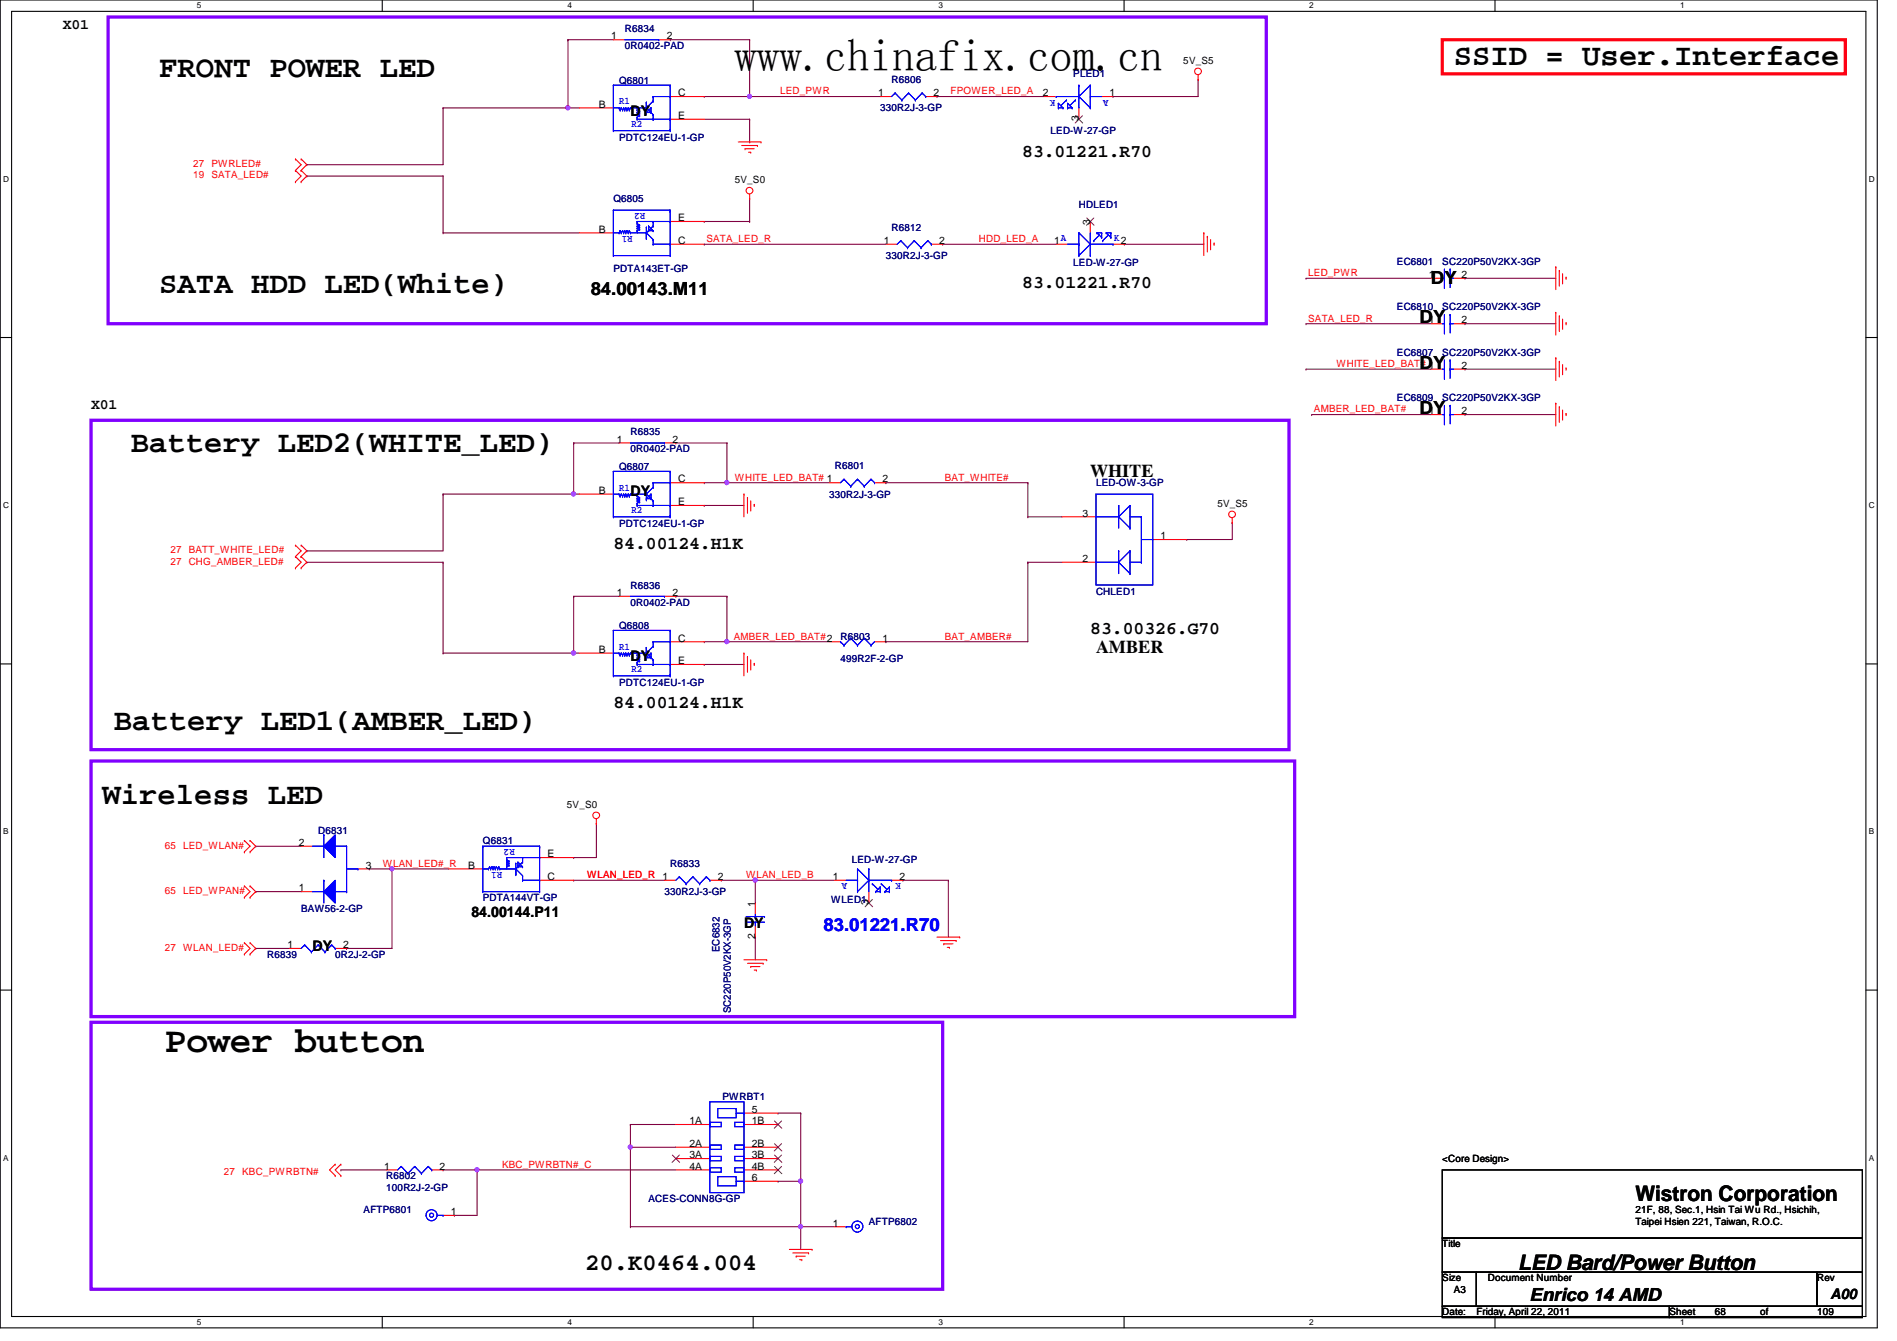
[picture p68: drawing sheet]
<svg xmlns="http://www.w3.org/2000/svg" width="297mm" height="210mm" viewBox="0 0 297 210" stroke-linecap="round" stroke-linejoin="round" font-family="sans-serif">
<defs><g id="words">
<text font-size="7.1" x="115" y="11.1">www.chinafix.com.cn</text>
<text font-size="5.7" x="25.8" y="164.7">Power button</text>
<g font-size="4.8">
<text x="227.6" y="10.2">SSID = User.Interface</text>
<text x="24.9" y="12">FRONT POWER LED</text>
<text x="24.9" y="45.8">SATA HDD LED(White)</text>
<text x="20.5" y="70.7">Battery LED2(WHITE_LED)</text>
<text x="17.8" y="114.3">Battery LED1(AMBER_LED)</text>
<text x="16" y="125.8">Wireless LED</text>
</g>
<text font-size="3.7" x="91.6" y="198.8">20.K0464.004</text>
<g font-size="3.3">
<text x="256.1" y="188">Wistron Corporation</text>
<text x="237.7" y="198.8">LED Bard/Power Button</text>
</g>
<g font-size="2.8">
<text x="160.1" y="24.6">83.01221.R70</text>
<text x="92.5" y="46.2">84.00143.M11</text>
<text x="160.1" y="45">83.01221.R70</text>
<text x="224.1" y="44.4">DY</text>
<text x="222.3" y="50.6">DY</text>
<text x="222.3" y="57.7">DY</text>
<text x="222.3" y="64.9">DY</text>
<text x="170.7" y="74.6">WHITE</text>
<text x="96.1" y="85.9">84.00124.H1K</text>
<text x="170.7" y="99.3">83.00326.G70</text>
<text x="171.6" y="102.2">AMBER</text>
<text x="96.1" y="110.8">84.00124.H1K</text>
<text x="239.5" y="203.7">Enrico 14 AMD</text>
</g>
<text font-size="2.8" fill="#00f" x="128.9" y="145.8">83.01221.R70</text>
<g font-size="2.3">
<text x="9.8" y="4.5">X01</text>
<text x="98.7" y="18.1">DY</text>
<text x="14.3" y="64.1">X01</text>
<text x="98.7" y="77.7">DY</text>
<text x="98.7" y="103.5">DY</text>
<text x="73.8" y="143.5">84.00144.P11</text>
<text x="48.9" y="148.8">DY</text>
<text x="116.5" y="145.2">DY</text>
<text x="286.6" y="203.3">A00</text>
</g>
<g font-size="1.6" fill="#000080">
<text x="97.8" y="5">R6834</text>
<text x="97.8" y="7.7">0R0402-PAD</text>
<text x="96.9" y="13.2">Q6801</text>
<text x="137.8" y="17.4">330R2J-3-GP</text>
<text x="139.6" y="13">R6806</text>
<text x="168.1" y="12.1">PLED1</text>
<text x="96.9" y="22.1">PDTC124EU-1-GP</text>
<text x="164.5" y="21">LED-W-27-GP</text>
<text x="96.1" y="31.7">Q6805</text>
<text x="168.9" y="32.6">HDLED1</text>
<text x="138.7" y="40.6">330R2J-3-GP</text>
<text x="139.6" y="36.1">R6812</text>
<text x="168.1" y="41.6">LED-W-27-GP</text>
<text x="218.7" y="41.4">EC6801</text>
<text x="225.8" y="41.4">SC220P50V2KX-3GP</text>
<text x="96.1" y="42.5">PDTA143ET-GP</text>
<text x="218.7" y="48.6">EC6810</text>
<text x="225.8" y="48.6">SC220P50V2KX-3GP</text>
<text x="218.7" y="55.7">EC6807</text>
<text x="225.8" y="55.7">SC220P50V2KX-3GP</text>
<text x="218.7" y="62.8">EC6809</text>
<text x="225.8" y="62.8">SC220P50V2KX-3GP</text>
<text x="98.7" y="68.1">R6835</text>
<text x="98.7" y="70.8">0R0402-PAD</text>
<text x="96.9" y="73.6">Q6807</text>
<text x="129.8" y="77.9">330R2J-3-GP</text>
<text x="130.7" y="73.4">R6801</text>
<text x="171.6" y="76.1">LED-OW-3-GP</text>
<text x="96.9" y="82.5">PDTC124EU-1-GP</text>
<text x="98.7" y="92.1">R6836</text>
<text x="98.7" y="94.8">0R0402-PAD</text>
<text x="171.6" y="93.2">CHLED1</text>
<text x="96.9" y="98.5">Q6808</text>
<text x="131.6" y="100.1">R6803</text>
<text x="96.9" y="107.4">PDTC124EU-1-GP</text>
<text x="131.6" y="103.7">499R2F-2-GP</text>
<text x="49.8" y="130.5">D6831</text>
<text x="75.6" y="132.1">Q6831</text>
<text x="104.9" y="135.7">R6833</text>
<text x="133.4" y="135.1">LED-W-27-GP</text>
<text x="47.2" y="142.8">BAW56-2-GP</text>
<text x="75.6" y="141">PDTA144VT-GP</text>
<text x="104.1" y="140.1">330R2J-3-GP</text>
<text x="130.2" y="141.4">WLED1</text>
<text x="41.8" y="149.9">R6839</text>
<text x="52.5" y="149.9">0R2J-2-GP</text>
<text x="112.6" y="149" transform="rotate(-90 112.6 149)">EC6832</text>
<text x="114.4" y="158.6" transform="rotate(-90 114.4 158.6)">SC220P50V2KX-3GP</text>
<text x="113.1" y="172.1">PWRBT1</text>
<text x="60.5" y="184.6">R6802</text>
<text x="56.9" y="189.9">AFTP6801</text>
<text x="60.5" y="186.4">100R2J-2-GP</text>
<text x="101.6" y="188.1">ACES-CONN8G-GP</text>
<text x="136.1" y="191.7">AFTP6802</text>
</g>
<g font-size="1.6">
<text x="95.7" y="6.2">1</text>
<text x="104.4" y="6.2">2</text>
<text x="185.3" y="10">5V_S5</text>
<text x="93.8" y="16.8">B</text>
<text x="106.2" y="15.1">C</text>
<text x="137.5" y="15.1">1</text>
<text x="146.2" y="15.1">2</text>
<text x="163.3" y="15.1">2</text>
<text x="173.7" y="15.1">1</text>
<text x="106.2" y="18.6">E</text>
<text x="168.9" y="19" transform="rotate(-90 168.9 19)">3</text>
<text x="115.1" y="28.7">5V_S0</text>
<text x="106.2" y="34.6">E</text>
<text x="170.7" y="35.2" transform="rotate(-90 170.7 35.2)">3</text>
<text x="93.8" y="36.4">B</text>
<text x="106.2" y="38.2">C</text>
<text x="138.4" y="38.2">1</text>
<text x="147.1" y="38.2">2</text>
<text x="165.1" y="38.2">1</text>
<text x="175.5" y="38.2">2</text>
<text x="223.7" y="43.5">1</text>
<text x="228.9" y="43.5">2</text>
<text x="223.7" y="50.6">1</text>
<text x="228.9" y="50.6">2</text>
<text x="228.9" y="57.7">2</text>
<text x="223.7" y="64.9">1</text>
<text x="228.9" y="64.9">2</text>
<text x="96.6" y="69.3">1</text>
<text x="105.3" y="69.3">2</text>
<text x="93.8" y="77.3">B</text>
<text x="106.2" y="75.5">C</text>
<text x="138.2" y="75.5">2</text>
<text x="106.2" y="79.1">E</text>
<text x="169.5" y="80.9">3</text>
<text x="190.6" y="79.3">5V_S5</text>
<text x="169.5" y="88">2</text>
<text x="181.7" y="84.4">1</text>
<text x="96.6" y="93.3">1</text>
<text x="105.3" y="93.3">2</text>
<text x="106.2" y="100.4">C</text>
<text x="138.2" y="100.4">1</text>
<text x="93.8" y="102.2">B</text>
<text x="106.2" y="104">E</text>
<text x="88.8" y="126.4">5V_S0</text>
<text x="46.8" y="132.4">2</text>
<text x="57.3" y="136">3</text>
<text x="73.3" y="136">B</text>
<text x="85.7" y="134.2">E</text>
<text x="85.7" y="137.8">C</text>
<text x="112.4" y="137.8">2</text>
<text x="130.4" y="137.8">1</text>
<text x="140.8" y="137.8">2</text>
<text x="46.8" y="139.5">1</text>
<text x="118.2" y="141.9" transform="rotate(-90 118.2 141.9)">1</text>
<text x="136" y="141.7" transform="rotate(-90 136 141.7)">3</text>
<text x="45" y="148.4">1</text>
<text x="53.7" y="148.4">2</text>
<text x="118.2" y="147" transform="rotate(-90 118.2 147)">2</text>
<text x="108" y="176">1A</text>
<text x="108" y="179.5">2A</text>
<text x="117.7" y="174.2">5</text>
<text x="117.7" y="176">1B</text>
<text x="117.7" y="179.5">2B</text>
<text x="60.2" y="183.1">1</text>
<text x="68.8" y="183.1">2</text>
<text x="108" y="181.3">3A</text>
<text x="108" y="183.1">4A</text>
<text x="117.7" y="181.3">3B</text>
<text x="117.7" y="183.1">4B</text>
<text x="117.7" y="184.9">6</text>
<text x="225.8" y="181.9">&lt;Core Design&gt;</text>
<text x="70.6" y="190.2">1</text>
<text x="130.4" y="192">1</text>
<text x="256.1" y="189.9">21F, 88, Sec.1, Hsin Tai Wu Rd., Hsichih,</text>
<text x="256.1" y="191.7">Taipei Hsien 221, Taiwan, R.O.C.</text>
<text x="225.8" y="195.2">Title</text>
<text x="225.8" y="200.6">Size</text>
<text x="227.6" y="202.4">A3</text>
<text x="233" y="200.6">Document Number</text>
<text x="284.5" y="200.6">Rev</text>
<text x="225.8" y="205.9">Date:</text>
<text x="231.2" y="205.9">Friday, April 22, 2011</text>
<text x="261.4" y="205.9">Sheet</text>
<text x="268.5" y="205.9">68</text>
<text x="275.6" y="205.9">of</text>
<text x="284.5" y="205.9">109</text>
</g>
<g font-size="1.6" fill="#00f">
<text x="96.9" y="16.3">R1</text>
<text x="165.2" y="15.6" transform="rotate(180 165.2 15.6)">K</text>
<text x="173.6" y="15.6" transform="rotate(180 173.6 15.6)">A</text>
<text x="98.9" y="19.9">R2</text>
<text x="101" y="33.4" transform="rotate(180 101 33.4)">R2</text>
<text x="99.1" y="36.9" transform="rotate(180 99.1 36.9)">R1</text>
<text x="166.1" y="37.7">A</text>
<text x="174.5" y="37.7">K</text>
<text x="96.9" y="76.8">R1</text>
<text x="98.9" y="80.3">R2</text>
<text x="96.9" y="101.7">R1</text>
<text x="98.9" y="105.2">R2</text>
<text x="78.6" y="136.5" transform="rotate(180 78.6 136.5)">R1</text>
<text x="80.6" y="132.9" transform="rotate(180 80.6 132.9)">R2</text>
<text x="132.7" y="138.3" transform="rotate(180 132.7 138.3)">A</text>
<text x="141.1" y="138.3" transform="rotate(180 141.1 138.3)">K</text>
</g>
<g font-size="1.6" fill="#f00">
<text x="122.2" y="14.8">LED_PWR</text>
<text x="148.8" y="14.8">FPOWER_LED_A</text>
<text x="30.3" y="26.2">27 PWRLED#</text>
<text x="30.3" y="27.9">19 SATA_LED#</text>
<text x="110.6" y="37.9">SATA_LED_R</text>
<text x="153.3" y="37.9">HDD_LED_A</text>
<text x="204.8" y="43.2">LED_PWR</text>
<text x="204.8" y="50.3">SATA_LED_R</text>
<text x="209.3" y="57.4">WHITE_LED_BAT# 1</text>
<text x="205.7" y="64.6">AMBER_LED_BAT#</text>
<text x="115.1" y="75.2">WHITE_LED_BAT# 1</text>
<text x="148" y="75.2">BAT_WHITE#</text>
<text x="26.7" y="86.6">27 BATT_WHITE_LED#</text>
<text x="26.7" y="88.4">27 CHG_AMBER_LED#</text>
<text x="114.9" y="100.1">AMBER_LED_BAT#2</text>
<text x="148" y="100.1">BAT_AMBER#</text>
<text x="25.8" y="132.8">65 LED_WLAN#</text>
<text x="59.9" y="135.7">WLAN_LED#_R</text>
<text x="91.9" y="137.5">WLAN_LED_R 1</text>
<text x="116.8" y="137.5">WLAN_LED_B</text>
<text x="25.8" y="140">65 LED_WPAN#</text>
<text x="25.8" y="148.8">27 WLAN_LED#</text>
<text x="35" y="183.9">27</text>
<text x="37.9" y="183.9">KBC_PWRBTN#</text>
<text x="78.6" y="182.8">KBC_PWRBTN#_C</text>
</g>
<g font-size="1.3">
<text x="30.8" y="1.3">5</text>
<text x="88.9" y="1.3">4</text>
<text x="146.9" y="1.3">3</text>
<text x="205" y="1.3">2</text>
<text x="263.1" y="1.3">1</text>
<text x=".5" y="28.4">D</text>
<text x="292.6" y="28.4">D</text>
<text x=".5" y="79.5">C</text>
<text x="292.6" y="79.5">C</text>
<text x=".5" y="130.6">B</text>
<text x="292.6" y="130.6">B</text>
<text x=".5" y="181.7">A</text>
<text x="292.6" y="181.7">A</text>
<text x="30.8" y="207.4">5</text>
<text x="88.9" y="207.4">4</text>
<text x="146.9" y="207.4">3</text>
<text x="205" y="207.4">2</text>
<text x="263.1" y="207.4">1</text>
</g>
</g></defs>
<path d="M0 0h293.9v207.8h-293.9zM1.8 1.8h290.4v204.3h-290.4z" fill="none" stroke="#000" stroke-width=".17"/>
<g fill="#fff">
<path d="M30.8 .2h.7v1.4h-.7z"/>
<path d="M30.8 206.2h.7v1.4h-.7z"/>
</g>
<path d="M59.9 0v1.8M59.9 206.1v1.7" fill="none" stroke="#000" stroke-width=".17"/>
<g fill="#fff">
<path d="M88.9 .2h.6v1.4h-.6z"/>
<path d="M88.9 206.2h.6v1.4h-.6z"/>
</g>
<path d="M117.9 0v1.8M117.9 206.1v1.7" fill="none" stroke="#000" stroke-width=".17"/>
<g fill="#fff">
<path d="M146.9 .2h.7v1.4h-.7z"/>
<path d="M146.9 206.2h.7v1.4h-.7z"/>
</g>
<path d="M176 0v1.8M176 206.1v1.7" fill="none" stroke="#000" stroke-width=".17"/>
<g fill="#fff">
<path d="M205 .2h.7v1.4h-.7z"/>
<path d="M205 206.2h.7v1.4h-.7z"/>
</g>
<path d="M234.1 0v1.8M234.1 206.1v1.7" fill="none" stroke="#000" stroke-width=".17"/>
<g fill="#fff">
<path d="M263.1 .2h.7v1.4h-.7z"/>
<path d="M263.1 206.2h.7v1.4h-.7z"/>
<path d="M.5 27.3h.9v1.4h-.9z"/>
<path d="M292.6 27.3h.9v1.4h-.9z"/>
<path d="M.5 78.4h.9v1.4h-.9z"/>
<path d="M292.6 78.4h.9v1.4h-.9z"/>
</g>
<path d="M0 52.8h1.8M292.2 52.8h1.7" fill="none" stroke="#000" stroke-width=".17"/>
<g fill="#fff">
<path d="M.5 129.5h.8v1.3h-.8z"/>
<path d="M292.6 129.5h.8v1.3h-.8z"/>
</g>
<path d="M0 103.9h1.8M292.2 103.9h1.7" fill="none" stroke="#000" stroke-width=".17"/>
<g fill="#fff">
<path d="M.5 180.5h.8v1.4h-.8z"/>
<path d="M292.6 180.5h.8v1.4h-.8z"/>
</g>
<path d="M0 155h1.8M292.2 155h1.7" fill="none" stroke="#000" stroke-width=".17"/>
<path d="M147.6 38.2h.1M147.6 38.2h17.8M98.7 192h.1M125.4 184.9h.1M125.4 184.9v7.1h-26.7" fill="none" stroke="#800040" stroke-width=".17"/>
<circle cx="125.4" cy="192" r=".32" fill="#f0f"/>
<circle cx="125.4" cy="192" r=".32" fill="none" stroke="#f0f" stroke-width=".17"/>
<circle cx="125.4" cy="184.9" r=".32" fill="#f0f"/>
<circle cx="125.4" cy="184.9" r=".32" fill="none" stroke="#f0f" stroke-width=".17"/>
<path d="M229.4 57.8h.1M229.4 43.6h.1M229.4 57.8h14.2M229.4 43.6h14.2M89.8 77.3h.1M89.8 77.3h.9M125.4 192h.1M125.4 192v3.6" fill="none" stroke="#800040" stroke-width=".17"/>
<circle cx="89.8" cy="77.3" r=".32" fill="#f0f"/>
<circle cx="89.8" cy="77.3" r=".32" fill="none" stroke="#f0f" stroke-width=".17"/>
<path d="M89.8 102.2h.1M89.8 102.2h.9" fill="none" stroke="#800040" stroke-width=".17"/>
<circle cx="89.8" cy="102.2" r=".32" fill="#f0f"/>
<circle cx="89.8" cy="102.2" r=".32" fill="none" stroke="#f0f" stroke-width=".17"/>
<path d="M204.5 43.6h.1M204.5 43.6h19.6M229.4 64.9h.1M229.4 64.9h14.2M98.7 179.6h.1M98.7 179.6v12.4" fill="none" stroke="#800040" stroke-width=".17"/>
<circle cx="98.7" cy="179.5" r=".32" fill="#f0f"/>
<circle cx="98.7" cy="179.5" r=".32" fill="none" stroke="#f0f" stroke-width=".17"/>
<path d="M110.3 15.1h.1M110.3 15.1h7.1M121.8 174.2h.1M121.8 174.2h3.6M125.4 174.2h.1M125.4 174.2v10.7h-3.6M121.8 184.9h.1" fill="none" stroke="#800040" stroke-width=".17"/>
<circle cx="117.4" cy="15.1" r=".32" fill="#f0f"/>
<circle cx="117.4" cy="15.1" r=".32" fill="none" stroke="#f0f" stroke-width=".17"/>
<path d="M69.4 16.9h.1M69.4 16.9v8.9h-21.4M88.9 16.9h.1M88.9 16.9h1.8M48 25.8h.1" fill="none" stroke="#800040" stroke-width=".17"/>
<circle cx="88.9" cy="16.9" r=".32" fill="#f0f"/>
<circle cx="88.9" cy="16.9" r=".32" fill="none" stroke="#f0f" stroke-width=".17"/>
<g fill="none" stroke="#800040" stroke-width=".17">
<path d="M48 27.6h.1M48 27.6h21.4M69.4 27.6h.1M69.4 36.4h.1M69.4 27.6v8.8M69.4 36.4h21.3M110.3 34.7h.1M110.3 38.2h.1M110.3 34.7h7.1M110.3 38.2h28.4M117.4 34.7h.1M117.4 31.1v3.6"/>
<path d="M176.1 38.2h.1M176.1 38.2h12.4M204.5 50.7h.1M204.5 50.7h19.6M229.4 50.7h.1M229.4 50.7h14.2M69.4 77.3h.1M69.4 77.3v8.9h-21.4M113.8 75.6h.1M113.8 75.6h16M48 86.2h.1M48 88h.1"/>
<path d="M48 88h21.4M69.4 88h.1M69.4 88v14.2M185.8 84.5h.1M192.9 81.8h.1M192.9 81.8v2.7h-7.1M125.4 192h.1M125.4 192h5.3"/>
</g>
<circle cx="113.8" cy="75.5" r=".32" fill="#f0f"/>
<circle cx="113.8" cy="75.5" r=".32" fill="none" stroke="#f0f" stroke-width=".17"/>
<path d="M110.3 79.1h.1M110.3 79.1h6.2M138.7 75.6h.1M138.7 75.6h22.2M160.9 75.6h.1M160.9 75.6v5.3M160.9 80.9h.1M160.9 80.9h5.4M110.3 104h.1M110.3 104h6.2M113.8 100.5h.1M113.8 100.5h16" fill="none" stroke="#800040" stroke-width=".17"/>
<circle cx="113.8" cy="100.4" r=".32" fill="#f0f"/>
<circle cx="113.8" cy="100.4" r=".32" fill="none" stroke="#f0f" stroke-width=".17"/>
<g fill="none" stroke="#800040" stroke-width=".17">
<path d="M69.4 16.9h.1M88.9 6.2h.1M88.9 6.2h7.1M88.9 6.2v10.7h-19.5M104.9 6.2h.1M104.9 6.2h12.5M110.3 18.7h7.1M117.4 6.2h.1M117.4 18.7h.1M117.4 15.1h.1M117.4 6.2v8.9M117.4 18.7v3.5"/>
<path d="M117.4 15.1h20.4M146.7 15.1h.1M146.7 15.1h16.9M174.3 15.1h.1M187.6 12.4h.1M187.6 12.4v2.7h-13.3M117.4 22.2h.1M204.5 57.8h.1M204.5 57.8h19.6M69.4 77.3h.1M89.8 69.3h.1M89.8 69.3h7.1"/>
<path d="M89.8 69.3v8h-20.4M105.8 69.3h.1M105.8 69.3h8M110.3 75.6h.1M113.8 69.3h.1M113.8 69.3v6.3h-3.5M205.4 64.9h.1M205.4 64.9h18.7M89.8 93.3h.1M89.8 93.3v8.9h-20.4M89.8 93.3h7.1M105.8 93.3h.1"/>
<path d="M105.8 93.3h8M113.8 93.3h.1M113.8 93.3v7.2h-3.5M160.9 88h.1M160.9 88v12.5h-22.2M160.9 88h5.4M69.4 102.2h.1M110.3 100.5h.1M138.7 100.5h.1M61.4 136h.1M61.4 136v12.5M40 148.5h.1"/>
<path d="M40 148.5h5.4"/>
</g>
<circle cx="61.4" cy="136" r=".32" fill="#f0f"/>
<circle cx="61.4" cy="136" r=".32" fill="none" stroke="#f0f" stroke-width=".17"/>
<g fill="none" stroke="#800040" stroke-width=".17">
<path d="M40 132.5h.1M40 139.6h.1M40 132.5h7.2M40 139.6h7.2M57.8 136h.1M57.8 136h3.6M118.3 137.8h.1M118.3 137.8h12.4M141.4 137.8h.1M141.4 137.8h7.1M148.5 137.8h.1M148.5 137.8v8.9"/>
<path d="M118.3 146.7h.1M118.3 146.7v3.5"/>
</g>
<circle cx="118.2" cy="137.8" r=".32" fill="#f0f"/>
<circle cx="118.2" cy="137.8" r=".32" fill="none" stroke="#f0f" stroke-width=".17"/>
<g fill="none" stroke="#800040" stroke-width=".17">
<path d="M61.4 136h.1M61.4 136h8.9M89.8 134.2h.1M89.8 137.8h.1M89.8 137.8h14.2M93.4 128.9h.1M93.4 128.9v5.3h-3.6M112.9 137.8h.1M112.9 137.8h5.4M118.3 137.8h.1M118.3 137.8v3.5M54.3 148.5h.1"/>
<path d="M54.3 148.5h7.1M98.7 176h.1M98.7 179.6h.1M98.7 176h7.1M98.7 179.6h7.1M98.7 176v3.6M71.2 190.2h.1M71.2 190.2h3.5M74.7 183.1h.1M74.7 183.1h31.1"/>
</g>
<circle cx="74.7" cy="183.1" r=".32" fill="#f0f"/>
<circle cx="74.7" cy="183.1" r=".32" fill="none" stroke="#f0f" stroke-width=".17"/>
<path d="M53.4 183.1h.1M53.4 183.1h7.1M69.4 183.1h.1M69.4 183.1h5.3M74.7 183.1h.1M74.7 183.1v7.1" fill="none" stroke="#800040" stroke-width=".17"/>
<g fill="none" stroke="#f00" stroke-width=".17">
<path d="M137.8 15.1h1.8M144.9 15.1h1.8M163.6 15.1h1.8M168.9 16.9v1.8M172.5 15.1h1.8M187.6 12.4h.1M187.6 11.7v.7M46.3 24.9h.1M46.3 26.7h.1M46.3 28.4h.1M46.3 24.9l.9 .9-.9 .9M46.3 26.7l.9 .9-.9 .8"/>
<path d="M47.2 26.7h.1M47.2 24.9h.1M47.2 28.4h.1M47.2 24.9l.8 .9-.8 .9M47.2 26.7l.8 .9-.8 .8M90.7 36.4h5.3M104.9 38.2h5.4M104.9 34.7h5.4M115.6 22.2h3.6M116.2 22.8h2.4M116.7 23.3h.1M116.7 23.3h1.4"/>
<path d="M117.2 23.8h.4M117.4 31.1h.1M117.4 30.4v.7M117.6 23.8h.1M118.6 22.8h.1M119.2 22.2h.1M165.4 38.2h1.8M170.7 34.7v1.7M174.3 38.2h1.8M188.5 36.4h.1M188.5 36.4v3.6M189 37h.1"/>
<path d="M189 37v2.5M189.6 38.9h.1M189.6 37.5v1.4M190.1 38.1h.1M190.1 38.1v.3M224.1 50.7h1.7M224.1 57.8h1.7M227.6 50.7h1.8M227.6 57.8h1.8M243.6 56h.1M243.6 41.8h.1M243.6 48.9h.1"/>
<path d="M243.6 41.8v3.5M243.6 48.9v3.5M243.6 56v3.6M244.2 56.6h.1M244.2 42.3h.1M244.2 49.4h.1M244.2 42.3v2.5M244.2 49.4v2.5M244.2 56.6v2.4M244.7 58.5h.1M244.7 44.3h.1M244.7 51.4h.1"/>
<path d="M244.7 42.8v1.5M244.7 50v1.4M244.7 57.1v1.4M245.2 57.6h.1M245.2 43.4h.1M245.2 50.5h.1M245.2 43.4v.3M245.2 50.5v.3M245.2 57.6v.4M96.9 69.3h1.8M104 69.3h1.8M116.5 77.3h.1"/>
<path d="M116.5 77.3v3.6M117 77.9h.1M117 77.9v2.4M117.6 79.8h.1M117.6 78.4v1.4M118.1 78.9h.1M118.1 78.9v.4M224.1 64.9h1.7M227.6 64.9h1.8M243.6 63.1h.1M243.6 63.1v3.6M244.2 63.7h.1"/>
<path d="M244.2 63.7v2.4M244.7 65.6h.1M244.7 64.2v1.4M245.2 64.7h.1M245.2 64.7v.4M46.3 85.3h.1M46.3 87.1h.1M46.3 88.9h.1M46.3 85.3l.9 .9-.9 .9M46.3 87.1l.9 .9-.9 .9M47.2 87.1h.1M47.2 85.3h.1"/>
<path d="M47.2 88.9h.1M47.2 85.3l.8 .9-.8 .9M47.2 87.1l.8 .9-.8 .9M166.3 80.9h5.3M166.3 88h5.3M180.5 84.5h5.3M192.9 81.8h.1M192.9 81.1v.7M116.5 102.2h.1M116.5 102.2v3.6M117 102.8h.1M117 102.8v2.4"/>
<path d="M117.6 104.7h.1M117.6 103.3v1.4M118.1 103.8h.1M118.1 103.8v.4M129.8 100.5h1.8M136.9 100.5h1.8M38.3 131.6h.1M38.3 133.3h.1M38.3 138.7h.1M38.3 131.6l.9 .9-.9 .8M38.3 138.7l.9 .9-.9 .9M39.2 133.3h.1"/>
<path d="M39.2 131.6h.1M39.2 138.7h.1M39.2 131.6l.8 .9-.8 .8M39.2 138.7l.8 .9-.8 .9M47.2 139.6h1.7M47.2 132.5h1.7M56 136h1.8M93.4 128.9h.1M93.4 128.2v.7M104 137.8h1.8M111.2 137.8h1.7M130.7 137.8h1.8"/>
<path d="M136.1 139.6v1.7M139.6 137.8h1.8M38.3 147.6h.1M38.3 149.3h.1M38.3 140.5h.1M38.3 147.6l.9 .9-.9 .8M39.2 149.3h.1M39.2 147.6h.1M39.2 140.5h.1M39.2 147.6l.8 .9-.8 .8M45.4 148.5h1.8M52.5 148.5h1.8"/>
<path d="M116.5 150.2h3.5M117 150.8h2.5M117.6 151.3h.1M117.6 151.3h1.4M118.1 151.8h.3M118.4 151.8h.1M119.5 150.8h.1M120 150.2h.1M146.7 146.7h3.6M147.3 147.2h2.4M147.8 147.7h.1M147.8 147.7h1.4"/>
<path d="M148.3 148.3h.4M148.7 148.3h.1M149.7 147.2h.1M150.3 146.7h.1M105.8 176h5.4M105.8 179.6h5.4M116.5 174.2h5.3M116.5 176h5.3M116.5 179.6h5.3M52.5 182.2h.1M52.5 184h.1M52.5 182.2l-.9 .9 .9 .9"/>
<path d="M53.4 182.2h.1M53.4 184h.1M53.4 182.2l-.9 .9 .9 .9M69.4 190.2h1.8M105.8 181.3h5.4M105.8 183.1h5.4M116.5 181.3h5.3M116.5 183.1h5.3M116.5 184.9h5.3M123.6 195.6h3.6M124.2 196.1h2.4M124.7 196.6h.1"/>
<path d="M124.7 196.6h1.4M125.2 197.2h.4M125.6 197.2h.1M126.6 196.1h.1M127.2 195.6h.1M130.7 192h1.8"/>
<circle cx="187.6" cy="11.2" r=".52"/>
<circle cx="117.4" cy="29.8" r=".52"/>
<circle cx="192.9" cy="80.5" r=".52"/>
<circle cx="93.4" cy="127.6" r=".52"/>
</g>
<path d="M225.8 183.1h65.8v10.7h-65.8zM225.8 193.8h65.8v5.3h-65.8zM225.8 199.1h5.4v5.4h-5.4zM231.2 199.1h53.3v5.4h-53.3zM284.5 199.1h7.1v5.4h-7.1zM225.8 204.5h35.6v1.7h-35.6zM261.4 204.5h30.2v1.7h-30.2z" fill="none" stroke="#000" stroke-width=".17"/>
<path d="M16.9 2.7h181.4v48h-181.4zM14.3 65.8h187.5v51.5h-187.5zM14.3 119.1h188.4v40h-188.4zM14.3 160h133.3v41.8h-133.3z" fill="none" stroke="#8000ff" stroke-width=".51"/>
<path d="M225.8 6.2h63.2v5.4h-63.2z" fill="none" stroke="#f00" stroke-width=".51"/>
<g fill="none" stroke="#00f" stroke-width=".17">
<path d="M140.2 14.6h.1M140.2 14.6l-.6 .5M140.2 14.6l1 1.1M141.2 15.7h.1M142.3 14.6h.1M142.3 14.6l-1.1 1.1M142.3 14.6l1 1.1M143.3 15.7h.1M144.4 14.6h.1M144.4 14.6l-1.1 1.1M144.4 14.6l.5 .5M144.9 15.1h.1"/>
<path d="M165.4 15.1h.1M165.4 15.1h3.4M165.7 16.2h.1M165.7 16.9h.1M165.7 16.9h.7M165.7 16.2l.7 .7M165.7 16.2v.7M166.4 16.9h.1M167 15.7h.1M167 15.7l-.9 .9M167.2 16.9h.1M167.2 16.2h.1"/>
<path d="M167.2 16.9h.7M167.2 16.2v.7M167.2 16.2l.7 .7M167.9 16.9h.1M168.4 15.7h.1M168.4 15.7l-.9 .9M168.9 15.1h.1M168.9 13.3h.1M168.9 13.3v3.6M168.9 15.1l1.8 1.8M170.7 13.3h.1M170.7 16.9h.1"/>
<path d="M170.7 15.1h.1M170.7 13.3v3.6M170.7 13.3l-1.8 1.8M170.7 15.1h1.8M96 32.9h.1M96 36.4h.9M96 32.9h8.9M96 32.9v7.1M96.9 36.4h.1M97.1 36.1h.1M97.1 36.1l-.2 .3M97.1 36.1l.2 .3"/>
<path d="M97.3 36.4h.1M97.5 36.1h.1M97.5 36.1l-.2 .3M97.5 36.1l.2 .3M97.7 36.4h.1M97.8 36.1h.1M97.8 36.1l-.1 .3M97.8 36.1l.2 .3M98 36.4h.1M98.2 36.1h.1M98.2 36.1l-.2 .3M98.2 36.1l.2 .3"/>
<path d="M98.4 36.4h.1M98.5 36.1h.1M98.5 36.1l-.1 .3M98.5 36.1l.2 .3M98.7 36.4h.1M98.7 36.4h2.5M99.8 36.1h.1M99.8 35.7h.1M99.8 35.4h.1M99.8 35h.1M99.8 34.7h.1M99.8 34.7h5.1"/>
<path d="M99.8 34.7v.3M99.8 36.1v.3M99.8 35.7l.4 .2M99.8 35.4l.4 .2M99.8 35l.4 .2M100.2 35.9h.1M100.2 35.6h.1M100.2 35.2h.1M100.2 35.9l-.4 .2M100.2 35.6l-.4 .1M100.2 35.2l-.4 .2M101.2 36.4h.1"/>
<path d="M101.2 37.3h.1M101.2 35.6h.1M101.2 35.6v1.7M101.2 36.4l1.1 1.1M101.6 35.4h.1M101.6 35.9h.1M101.6 36.1h.1M101.6 36.1h.7M101.6 35.4l.7 .7M101.6 35.4v.7M102.3 35.4h.1M102.3 34.7h.1"/>
<path d="M102.3 37.5h.1M102.3 38.2h.1M102.3 36.1h.1M102.3 38.2h2.6M102.3 35.4l-1.1 1M102.3 34.7v.7M102.3 37.5v.7M104.9 34.7h.1M104.9 38.2h.1M104.9 33.1h.1M104.9 32.9h.1M104.9 32.9v7.1"/>
<path d="M167.2 38.2h1.7M168.9 36.4h.1M168.9 38.2h.1M168.9 36.4v3.6M168.9 36.4l1.8 1.8M170.7 38.2h.1M170.7 38.2l-1.8 1.8M170.7 36.4v3.6M170.9 38.2h3.4M171.3 37.7h.1M171.8 36.4h.1M171.8 36.4h.7"/>
<path d="M171.8 36.4l.7 .8M172.2 36.8l-.9 .9M172.5 36.4h.1M172.5 37.2h.1M172.5 36.4v.8M172.7 37.7h.1M173.2 36.4h.1M173.2 36.4h.7M173.2 36.4l.7 .8M173.6 36.8l-.9 .9M173.9 37.2h.1M173.9 36.4h.1"/>
<path d="M173.9 36.4v.8M174.3 38.2h.1M96 40h.1M96 40h8.9M104.9 40h.1M168.9 40h.1M170.7 40h.1M225.8 50.7h.4M225.8 57.8h.4M226.2 50.7h.1M226.2 52.1h.1M226.2 57.8h.1"/>
<path d="M226.2 59.2h.1M226.2 49.2v2.9M226.2 56.3v2.9M227.1 50.7h.1M227.1 49.2h.1M227.1 57.8h.1M227.1 56.3h.1M227.1 49.2v2.9M227.1 56.3v2.9M227.1 50.7h.5M227.1 57.8h.5M98.7 69.3h5.3"/>
<path d="M104 69.3h.1M171.6 77.3h8.9v14.3h-8.9zM175.2 79.1h.1M175.2 79.1v3.6M176.9 79.1h.1M176.9 79.1v3.6M176.9 79.1l-1.7 1.8M225.8 64.9h.4M226.2 64.9h.1M226.2 66.3h.1M226.2 63.5v2.8M227.1 64.9h.1"/>
<path d="M227.1 63.5h.1M227.1 64.9h.5M227.1 63.5v2.8M133.2 99.9h.1M133.2 99.9l1.1 1.1M133.2 99.9l-1 1.1M135.3 99.9h.1M135.3 99.9l1.1 1.1M135.3 99.9l-1 1.1M171.6 88h3.6M171.6 80.9h3.6M175.2 88h.1"/>
<path d="M175.2 86.2h.1M175.2 80.9h.1M175.2 88l1.7 1.8M175.2 86.2v3.6M175.2 80.9l1.7 1.8M176.9 89.8h.1M176.9 86.2h.1M176.9 82.7h.1M176.9 88h1.8M176.9 86.2v3.6M176.9 86.2l-1.7 1.8M176.9 80.9h1.8"/>
<path d="M178.7 88h.1M178.7 80.9h.1M178.7 80.9v7.1M178.7 84.5h1.8M180.5 84.5h.1M131.6 100.5h.1M131.6 100.5l.6 .5M132.2 101h.1M134.3 101h.1M136.4 101h.1M136.9 100.5l-.5 .5M106.4 137.2h.1"/>
<path d="M106.4 137.2l-.6 .6M106.4 137.2l1 1.1M107.4 138.3h.1M108.5 137.2h.1M108.5 137.2l-1.1 1.1M108.5 137.2l1.1 1.1M109.6 138.3h.1M110.6 137.2h.1M110.6 137.2l-1 1.1M110.6 137.2l.6 .6M111.2 137.8h.1M132.5 137.8h1.8"/>
<path d="M134.3 136h.1M134.3 139.6h.1M134.3 137.8h.1M134.3 136v3.6M134.3 136l1.8 1.8M136.1 137.8h.1M136.1 136h.1M136.1 137.8l-1.8 1.8M136.1 136v3.6M136.2 137.8h3.4M136.6 138.3h.1M136.6 138.3l.9 .9"/>
<path d="M137.1 139.6h.1M137.1 139.6h.7M137.8 139.6h.1M137.8 138.8h.1M137.8 138.8v.8M137.8 138.8l-.7 .8M138 138.3h.1M138 138.3l.9 .9M138.5 139.6h.1M138.5 139.6h.8M139.3 138.8h.1M139.3 139.6h.1"/>
<path d="M139.3 138.8l-.8 .8M139.3 138.8v.8M139.6 137.8h.1M47.7 147.9h.1M47.7 147.9l-.5 .6M47.7 147.9l1.1 1.1M48.8 149h.1M49.8 147.9h.1M49.8 147.9l-1 1.1M49.8 147.9l1.1 1.1M50.9 149h.1M51.9 147.9h.1"/>
<path d="M51.9 147.9l-1 1.1M51.9 147.9l.6 .6M52.5 148.5h.1M111.2 172.5h5.3v14.2h-5.3zM111.2 179.2h1.7v.7h-1.7zM111.2 175.7h1.7v.7h-1.7zM112.4 173.5h2.9v1.5h-2.9zM115.1 175.7h1.4v.7h-1.4zM115.1 179.2h1.4v.7h-1.4zM115.3 174.2h1.2M116.5 174.2h.1M68.5 190.2h.9"/>
<path d="M69.4 190.2h.1M111.2 181h1.7v.7h-1.7zM111.2 182.8h1.7v.7h-1.7zM112.4 184.2h2.9v1.4h-2.9zM115.1 181h1.4v.7h-1.4zM115.1 182.8h1.4v.7h-1.4zM115.3 184.9h1.2M116.5 184.9h.1M132.5 192h.1M132.5 192h.9"/>
<circle cx="67.6" cy="190.2" r=".32"/>
<circle cx="67.6" cy="190.2" r=".87"/>
<circle cx="134.2" cy="192" r=".32"/>
<circle cx="134.3" cy="192" r=".87"/>
</g>
<g fill="none" stroke="#804000" stroke-width=".16">
<path d="M168.4 18.1l1.1 1.2M169.5 18.1l-1.2 1.2M170.2 34.1l1.1 1.2M171.3 34.1l-1.2 1.2M135.5 140.8l1.1 1.1M136.6 140.8l-1.1 1.1M121.3 175.5l1.1 1.1M121.3 179l1.1 1.2M122.4 175.5l-1.2 1.1M122.4 179l-1.2 1.2M105.3 180.8l1.1 1.1M106.4 180.8l-1.2 1.1"/>
<path d="M121.3 180.8l1.1 1.1M121.3 182.6l1.1 1.1M122.4 180.8l-1.2 1.1M122.4 182.6l-1.2 1.1"/>
</g>
<path d="M50.7 132.5l1.8-1.8v3.5z" fill="#00f"/>
<path d="M48.9 132.5h1.8M50.7 132.5l1.8-1.8v3.5zM50.7 130.7h.1M50.7 132.5h.1M50.7 130.7v3.5M52.5 132.5h1.8M54.3 132.5h.1M54.3 139.6h.1M54.3 132.5v7.1M54.3 136h1.7M56 136h.1" fill="none" stroke="#00f" stroke-width=".17"/>
<path d="M50.7 139.6l1.8-1.8v3.5z" fill="#00f"/>
<path d="M48.9 139.6h1.8M50.7 139.6l1.8-1.8v3.5zM50.7 137.8h.1M50.7 139.6h.1M50.7 137.8v3.5M52.5 139.6h1.8M54.3 139.6h.1" fill="none" stroke="#00f" stroke-width=".17"/>
<path d="M50.7 132.5l1.8-1.8v3.5z" fill="#00f"/>
<path d="M48.9 132.5h1.8M50.7 132.5l1.8-1.8v3.5zM50.7 130.7h.1M50.7 132.5h.1M50.7 130.7v3.5M52.5 132.5h1.8M54.3 132.5h.1M54.3 139.6h.1M54.3 132.5v7.1M54.3 136h1.7M56 136h.1" fill="none" stroke="#00f" stroke-width=".17"/>
<path d="M50.7 139.6l1.8-1.8v3.5z" fill="#00f"/>
<g fill="none" stroke="#00f" stroke-width=".17">
<path d="M96 13.3h.1M96 13.3v7.1M96 16.9h.9M96 13.3h8.9M96.9 16.9h.1M96.9 16.9l.2 .3M97.1 17.2h.1M97.3 16.9h.1M97.3 16.9l-.2 .3M97.3 16.9l.2 .3M97.5 17.2h.1M97.7 16.9h.1"/>
<path d="M97.7 16.9l-.2 .3M97.7 16.9l.1 .3M97.8 17.2h.1M97.8 6.2h5.4M98 16.9h.1M98 16.9l-.2 .3M98 16.9l.2 .3M98.2 17.2h.1M98.4 16.9h.1M98.4 16.9l-.2 .3M98.4 16.9l.1 .3M98.5 17.2h.1"/>
<path d="M98.7 16.9h.1M98.7 16.9h2.5M98.7 16.9l-.2 .3M99.8 17.2h.1M99.8 17.6h.1M99.8 17.9h.1M99.8 18.3h.1M99.8 18.7h.1M99.8 16.9v.3M99.8 18.3v.4M99.8 18.7h5.1M99.8 17.2l.4 .2"/>
<path d="M99.8 17.6l.4 .2M99.8 17.9l.4 .2M100.2 17.4h.1M100.2 17.8h.1M100.2 18.1h.1M100.2 17.4l-.4 .2M100.2 17.8l-.4 .1M100.2 18.1l-.4 .2M101.2 16.9h.1M101.2 16h.1M101.2 17.8h.1M101.2 17.6h.1"/>
<path d="M101.2 16v1.8M101.2 16.9l1.1 1M101.2 17.6h.7M101.9 16.9h.1M101.9 17.4h.1M101.9 17.6h.1M101.9 16.9v.7M101.9 16.9l-.7 .7M102.3 17.9h.1M102.3 18.7h.1M102.3 15.8h.1M102.3 15.1h.1"/>
<path d="M102.3 15.1v.7M102.3 17.9v.8M102.3 15.8l-1.1 1.1M102.3 15.1h2.6M103.2 6.2h.1M104.9 18.7h.1M104.9 15.1h.1M104.9 13.3h.1M104.9 13.3v7.1M96 20.4h.1M96 20.4h8.9M104.9 20.3h.1"/>
<path d="M104.9 20.4h.1M141 37.7h.1M141 37.7l-.5 .5M141 37.7l1.1 1.1M142.1 38.8h.1M143.2 37.7h.1M143.2 37.7l-1.1 1.1M143.2 37.7l1 1.1M144.2 38.8h.1M145.3 37.7h.1M145.3 37.7l-1.1 1.1M145.3 37.7l.5 .5"/>
<path d="M145.8 38.2h.1M225.8 43.6h.4M226.2 43.6h.1M226.2 45h.1M226.2 42.1v2.9M227.1 43.6h.1M227.1 42.1h.1M227.1 43.6h.5M227.1 42.1v2.9M96 73.8h.1M96 77.3h.9M96 73.8v7.1"/>
<path d="M96 73.8h8.9M96.9 77.3h.1M96.9 77.3l.2 .4M97.1 77.7h.1M97.3 77.3h.1M97.3 77.3l-.2 .4M97.3 77.3l.2 .4M97.5 77.7h.1M97.7 77.3h.1M97.7 77.3l-.2 .4M97.7 77.3l.1 .4M97.8 77.7h.1"/>
<path d="M98 77.3h.1M98 77.3l-.2 .4M98 77.3l.2 .4M98.2 77.7h.1M98.4 77.3h.1M98.4 77.3l-.2 .4M98.4 77.3l.1 .4M98.5 77.7h.1M98.7 77.3h.1M98.7 77.3h2.5M98.7 77.3l-.2 .4M99.8 77.7h.1"/>
<path d="M99.8 78.1h.1M99.8 78.4h.1M99.8 78.8h.1M99.8 79.1h.1M99.8 79.1h5.1M99.8 77.3v.4M99.8 78.8v.3M99.8 77.7l.4 .2M99.8 78.1l.4 .1M99.8 78.4l.4 .2M100.2 77.9h.1M100.2 78.2h.1"/>
<path d="M100.2 78.6h.1M100.2 77.9l-.4 .2M100.2 78.2l-.4 .2M100.2 78.6l-.4 .2M101.2 77.3h.1M101.2 76.5h.1M101.2 78.2h.1M101.2 78.1h.1M101.2 76.5v1.7M101.2 77.3l1.1 1.1M101.2 78.1h.7M101.9 77.3h.1"/>
<path d="M101.9 77.9h.1M101.9 78.1h.1M101.9 77.3l-.7 .8M101.9 77.3v.8M102.3 78.4h.1M102.3 79.1h.1M102.3 76.3h.1M102.3 75.6h.1M102.3 75.6v.7M102.3 78.4v.7M102.3 76.3l-1.1 1M102.3 75.6h2.6"/>
<path d="M104.9 79.1h.1M104.9 75.6h.1M104.9 73.8h.1M104.9 73.8v7.1M132.2 75h.1M132.2 75l-.6 .6M132.2 75l1 1.1M133.2 76.1h.1M134.3 75h.1M134.3 75l-1.1 1.1M134.3 75l1 1.1M135.3 76.1h.1"/>
<path d="M136.4 75h.1M136.4 75l-1.1 1.1M136.4 75l.5 .6M136.9 75.6h.1M96 80.9h.1M96 98.7h.1M96 80.9h8.9M96 98.7v7.1M96 98.7h8.9M98.7 93.3h5.3M104 93.3h.1M104.9 80.7h.1"/>
<path d="M104.9 80.9h.1M104.9 98.7h.1M104.9 98.7v7.1M96 105.8h.1M96 102.2h.9M96 105.8h8.9M96.9 102.2h.1M96.9 102.2l.2 .4M97.1 102.6h.1M97.3 102.2h.1M97.3 102.2l-.2 .4M97.3 102.2l.2 .4"/>
<path d="M97.5 102.6h.1M97.7 102.2h.1M97.7 102.2l-.2 .4M97.7 102.2l.1 .4M97.8 102.6h.1M98 102.2h.1M98 102.2l-.2 .4M98 102.2l.2 .4M98.2 102.6h.1M98.4 102.2h.1M98.4 102.2l-.2 .4M98.4 102.2l.1 .4"/>
<path d="M98.5 102.6h.1M98.7 102.2h.1M98.7 102.2h2.5M98.7 102.2l-.2 .4M99.8 102.6h.1M99.8 103h.1M99.8 103.3h.1M99.8 103.7h.1M99.8 104h.1M99.8 102.2v.4M99.8 103.7v.3M99.8 104h5.1"/>
<path d="M99.8 102.6l.4 .2M99.8 103l.4 .1M99.8 103.3l.4 .2M100.2 102.8h.1M100.2 103.1h.1M100.2 103.5h.1M100.2 102.8l-.4 .2M100.2 103.1l-.4 .2M100.2 103.5l-.4 .2M101.2 102.2h.1M101.2 101.3h.1M101.2 103.1h.1"/>
<path d="M101.2 103h.1M101.2 101.3v1.8M101.2 102.2l1.1 1.1M101.2 103h.7M101.9 102.2h.1M101.9 102.8h.1M101.9 103h.1M101.9 102.2v.8M101.9 102.2l-.7 .8M102.3 103.3h.1M102.3 104h.1M102.3 101.2h.1"/>
<path d="M102.3 100.5h.1M102.3 100.5v.7M102.3 103.3v.7M102.3 101.2l-1.1 1M102.3 100.5h2.6M104.9 104h.1M104.9 100.5h.1M104.9 105.6h.1M104.9 105.8h.1M48.9 139.6h1.8M50.7 139.6l1.8-1.8v3.5zM50.7 137.8h.1"/>
<path d="M50.7 139.6h.1M50.7 137.8v3.5M52.5 139.6h1.8M54.3 139.6h.1M75.6 132.5h.1M75.6 139.6h.1M75.6 139.6h8.9M75.6 136h.9M75.6 132.5h8.9M75.6 132.5v7.1M76.5 136h.1M76.7 135.7h.1"/>
<path d="M76.7 135.7l-.2 .3M76.7 135.7l.1 .3M76.8 136h.1M77 135.7h.1M77 135.7l-.2 .3M77 135.7l.2 .3M77.2 136h.1M77.4 135.7h.1M77.4 135.7l-.2 .3M77.4 135.7l.1 .3M77.5 136h.1M77.7 135.7h.1"/>
<path d="M77.7 135.7l-.2 .3M77.7 135.7l.2 .3M77.9 136h.1M78.1 135.7h.1M78.1 135.7l-.2 .3M78.1 135.7l.2 .3M78.3 136h.1M78.3 136h2.5M79.3 135.7h.1M79.3 135.3h.1M79.3 135h.1M79.3 134.6h.1"/>
<path d="M79.3 134.2h.1M79.3 134.2h5.2M79.3 134.2v.4M79.3 135.7v.3M79.3 135.3l.4 .2M79.3 135l.4 .1M79.3 134.6l.4 .2M79.7 135.5h.1M79.7 135.1h.1M79.7 134.8h.1M79.7 135.5l-.4 .2M79.7 135.1l-.4 .2"/>
<path d="M79.7 134.8l-.4 .2M80.8 136h.1M80.8 136.9h.1M80.8 135.1h.1M80.8 135.1v1.8M80.8 136l1 1.1M81.1 135h.1M81.1 135.5h.1M81.1 135.7h.1M81.1 135.7h.7M81.1 135l.7 .7M81.1 135v.7"/>
<path d="M81.8 135h.1M81.8 134.2h.1M81.8 137.1h.1M81.8 137.8h.1M81.8 135.7h.1M81.8 135l-1 1M81.8 134.2v.8M81.8 137.1v.7M81.8 137.8h2.7M84.5 134.2h.1M84.5 137.8h.1M84.5 132.6h.1"/>
<path d="M84.5 132.5h.1M84.5 139.6h.1M84.5 132.5v7.1M116.8 144.4h.1M116.8 143.5h2.9M116.8 144.4h2.9M118.3 143.5h.1M118.3 144.4h.1M118.3 143.1v.4M118.3 144.4v.5M119.7 143.5h.1M62.8 182.6h.1"/>
<path d="M62.8 182.6l-.5 .5M62.8 182.6l1.1 1.1M63.9 183.7h.1M64.9 182.6h.1M64.9 182.6l-1 1.1M64.9 182.6l1.1 1.1M66 183.7h.1M67 182.6h.1M67 182.6l-1 1.1M67 182.6l.6 .5M67.6 183.1h.1"/>
</g>
<g fill="none" stroke="#f00" stroke-width=".17">
<path d="M90.7 16.9h5.3M96 6.2h1.8M103.2 6.2h1.7M104.9 18.7h5.4M104.9 15.1h5.4M138.7 38.2h1.8M145.8 38.2h1.8M224.1 43.6h1.7M227.6 43.6h1.8M90.7 77.3h5.3M104.9 79.1h5.4M104.9 75.6h5.4"/>
<path d="M129.8 75.6h1.8M136.9 75.6h1.8M96.9 93.3h1.8M104 93.3h1.8M90.7 102.2h5.3M104.9 104h5.4M104.9 100.5h5.4M70.3 136h5.3M84.5 134.2h5.3M84.5 137.8h5.3M118.3 141.3v1.8M118.3 144.9v1.8"/>
<path d="M60.5 183.1h1.8M67.6 183.1h1.8"/>
</g>
<circle cx="125.4" cy="192" r=".32" fill="#f0f"/>
<circle cx="125.4" cy="192" r=".32" fill="none" stroke="#f0f" stroke-width=".17"/>
<circle cx="125.4" cy="184.9" r=".32" fill="#f0f"/>
<circle cx="125.4" cy="184.9" r=".32" fill="none" stroke="#f0f" stroke-width=".17"/>
<circle cx="89.8" cy="77.3" r=".32" fill="#f0f"/>
<circle cx="89.8" cy="77.3" r=".32" fill="none" stroke="#f0f" stroke-width=".17"/>
<circle cx="89.8" cy="102.2" r=".32" fill="#f0f"/>
<circle cx="89.8" cy="102.2" r=".32" fill="none" stroke="#f0f" stroke-width=".17"/>
<circle cx="98.7" cy="179.5" r=".32" fill="#f0f"/>
<circle cx="98.7" cy="179.5" r=".32" fill="none" stroke="#f0f" stroke-width=".17"/>
<circle cx="117.4" cy="15.1" r=".32" fill="#f0f"/>
<circle cx="117.4" cy="15.1" r=".32" fill="none" stroke="#f0f" stroke-width=".17"/>
<circle cx="88.9" cy="16.9" r=".32" fill="#f0f"/>
<circle cx="88.9" cy="16.9" r=".32" fill="none" stroke="#f0f" stroke-width=".17"/>
<circle cx="113.8" cy="75.5" r=".32" fill="#f0f"/>
<circle cx="113.8" cy="75.5" r=".32" fill="none" stroke="#f0f" stroke-width=".17"/>
<circle cx="113.8" cy="100.4" r=".32" fill="#f0f"/>
<circle cx="113.8" cy="100.4" r=".32" fill="none" stroke="#f0f" stroke-width=".17"/>
<circle cx="61.4" cy="136" r=".32" fill="#f0f"/>
<circle cx="61.4" cy="136" r=".32" fill="none" stroke="#f0f" stroke-width=".17"/>
<circle cx="118.2" cy="137.8" r=".32" fill="#f0f"/>
<circle cx="118.2" cy="137.8" r=".32" fill="none" stroke="#f0f" stroke-width=".17"/>
<circle cx="74.7" cy="183.1" r=".32" fill="#f0f"/>
<circle cx="74.7" cy="183.1" r=".32" fill="none" stroke="#f0f" stroke-width=".17"/>
<use href="#words"/>
</svg>
